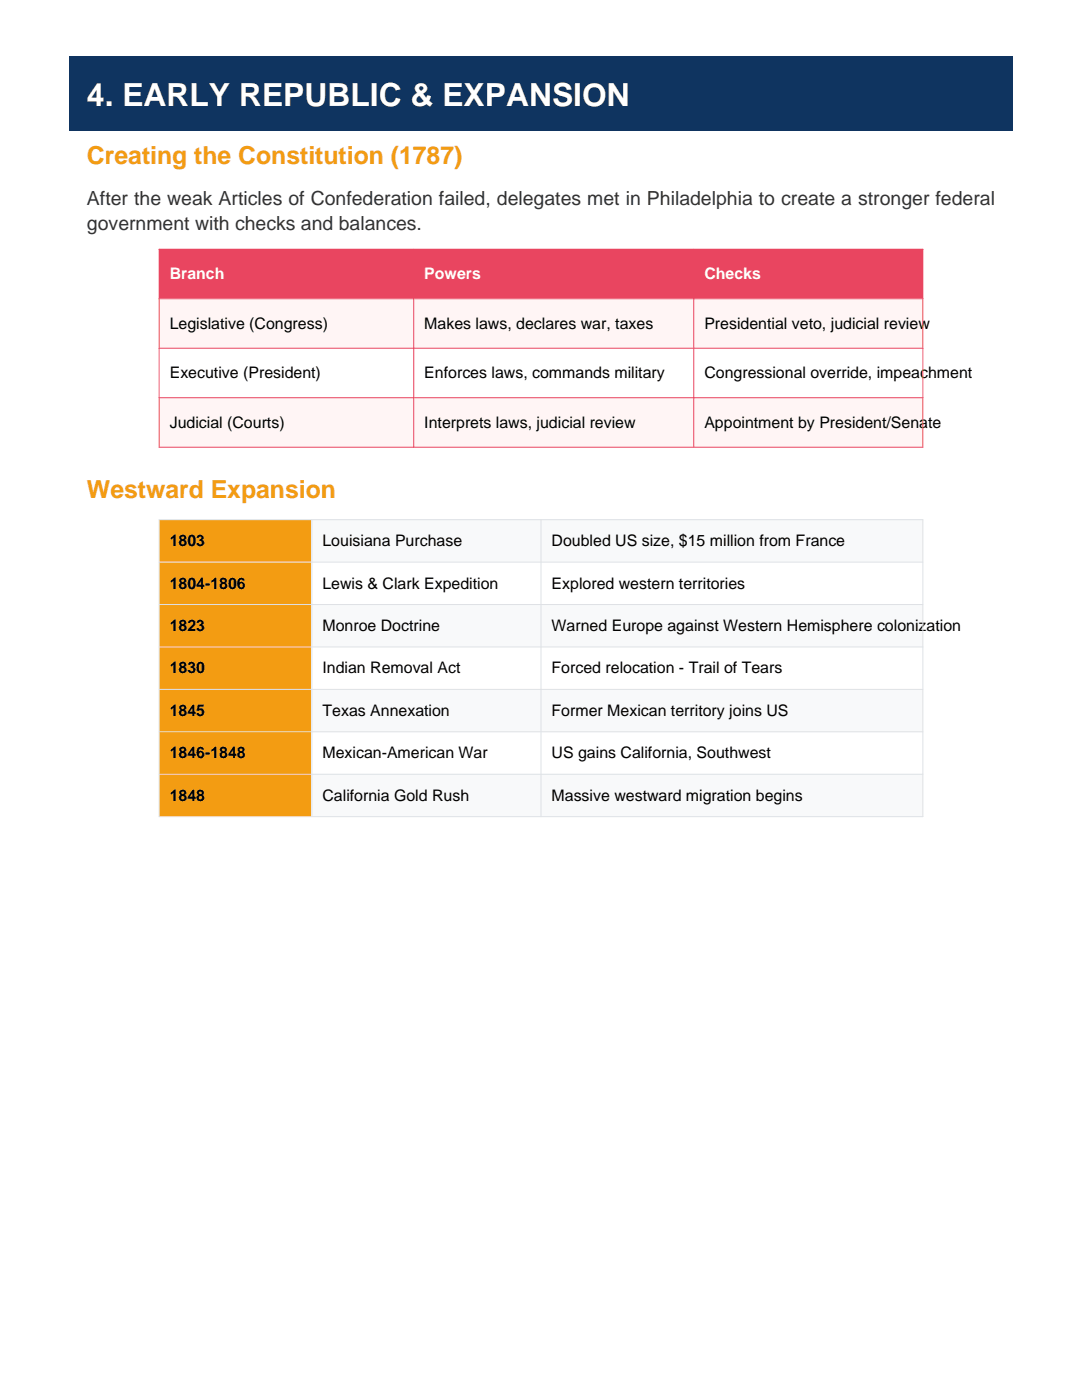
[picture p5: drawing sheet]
<svg xmlns="http://www.w3.org/2000/svg" width="216mm" height="279mm" viewBox="0 0 216 279" stroke-linecap="round" stroke-linejoin="round" font-family="sans-serif">
<defs><g id="words">
<text font-size="6.3" fill="#fff" x="17.4" y="21.2">4. EARLY REPUBLIC &amp; EXPANSION</text>
<g font-size="4.9" fill="#f39c12">
<text x="17.4" y="32.8">Creating the Constitution (1787)</text>
<text x="17.4" y="99.5">Westward Expansion</text>
</g>
<g font-size="3.9" fill="#333">
<text x="17.4" y="40.9">After the weak Articles of Confederation failed, delegates met in Philadelphia to create a stronger federal</text>
<text x="17.4" y="45.9">government with checks and balances.</text>
</g>
<g font-size="3.2" fill="#fff">
<text x="33.9" y="55.7">Branch</text>
<text x="84.7" y="55.7">Powers</text>
<text x="140.5" y="55.7">Checks</text>
</g>
<g font-size="3.2">
<text x="33.9" y="65.6">Legislative (Congress)</text>
<text x="84.7" y="65.6">Makes laws, declares war, taxes</text>
<text x="140.5" y="65.6">Presidential veto, judicial review</text>
<text x="33.9" y="75.5">Executive (President)</text>
<text x="84.7" y="75.5">Enforces laws, commands military</text>
<text x="140.5" y="75.5">Congressional override, impeachment</text>
<text x="33.9" y="85.4">Judicial (Courts)</text>
<text x="84.7" y="85.4">Interprets laws, judicial review</text>
<text x="140.5" y="85.4">Appointment by President/Senate</text>
<text x="33.9" y="109">1803</text>
<text x="64.3" y="109">Louisiana Purchase</text>
<text x="110.1" y="109">Doubled US size, $15 million from France</text>
<text x="33.9" y="117.5">1804-1806</text>
<text x="64.3" y="117.5">Lewis &amp; Clark Expedition</text>
<text x="110.1" y="117.5">Explored western territories</text>
<text x="33.9" y="125.9">1823</text>
<text x="64.3" y="125.9">Monroe Doctrine</text>
<text x="110.1" y="125.9">Warned Europe against Western Hemisphere colonization</text>
<text x="33.9" y="134.4">1830</text>
<text x="64.3" y="134.4">Indian Removal Act</text>
<text x="110.1" y="134.4">Forced relocation - Trail of Tears</text>
<text x="33.9" y="142.9">1845</text>
<text x="64.3" y="142.9">Texas Annexation</text>
<text x="110.1" y="142.9">Former Mexican territory joins US</text>
<text x="33.9" y="151.3">1846-1848</text>
<text x="64.3" y="151.3">Mexican-American War</text>
<text x="110.1" y="151.3">US gains California, Southwest</text>
<text x="33.9" y="159.8">1848</text>
<text x="64.3" y="159.8">California Gold Rush</text>
<text x="110.1" y="159.8">Massive westward migration begins</text>
</g>
</g></defs>
<path d="M13.8 11.3h188.3v14.8h-188.3z" fill-rule="evenodd" fill="#0f3460"/>
<path d="M31.7 49.7h152.4v9.9h-152.4z" fill-rule="evenodd" fill="#e94560"/>
<path d="M31.7 59.6h152.4v9.9h-152.4z" fill-rule="evenodd" fill="#fff5f5"/>
<path d="M31.7 69.5h152.4v9.9h-152.4z" fill-rule="evenodd" fill="#fff"/>
<path d="M31.7 79.4h152.4v9.9h-152.4z" fill-rule="evenodd" fill="#fff5f5"/>
<path d="M31.7 49.7h152.4v39.6h-152.4zM31.7 59.6h152.4M82.5 49.7v39.6M138.4 49.7v39.6M31.7 69.5h152.4M31.7 79.4h152.4" fill="none" stroke="#e94560" stroke-width=".2"/>
<path d="M31.7 103.7h30.5v59.3h-30.5z" fill-rule="evenodd" fill="#f39c12"/>
<path d="M62.2 103.7h121.9v8.5h-121.9z" fill-rule="evenodd" fill="#f8f9fa"/>
<path d="M62.2 112.2h121.9v8.4h-121.9z" fill-rule="evenodd" fill="#fff"/>
<path d="M62.2 120.6h121.9v8.5h-121.9z" fill-rule="evenodd" fill="#f8f9fa"/>
<path d="M62.2 129.1h121.9v8.5h-121.9z" fill-rule="evenodd" fill="#fff"/>
<path d="M62.2 137.6h121.9v8.4h-121.9z" fill-rule="evenodd" fill="#f8f9fa"/>
<path d="M62.2 146h121.9v8.5h-121.9z" fill-rule="evenodd" fill="#fff"/>
<path d="M62.2 154.5h121.9v8.5h-121.9z" fill-rule="evenodd" fill="#f8f9fa"/>
<path d="M31.7 103.7h152.4v59.3h-152.4zM31.7 112.2h152.4M62.2 103.7v59.3M107.9 103.7v59.3M31.7 120.6h152.4M31.7 129.1h152.4M31.7 137.6h152.4M31.7 146h152.4M31.7 154.5h152.4" fill="none" stroke="#dee2e6" stroke-width=".2"/>
<use href="#words"/>
</svg>
